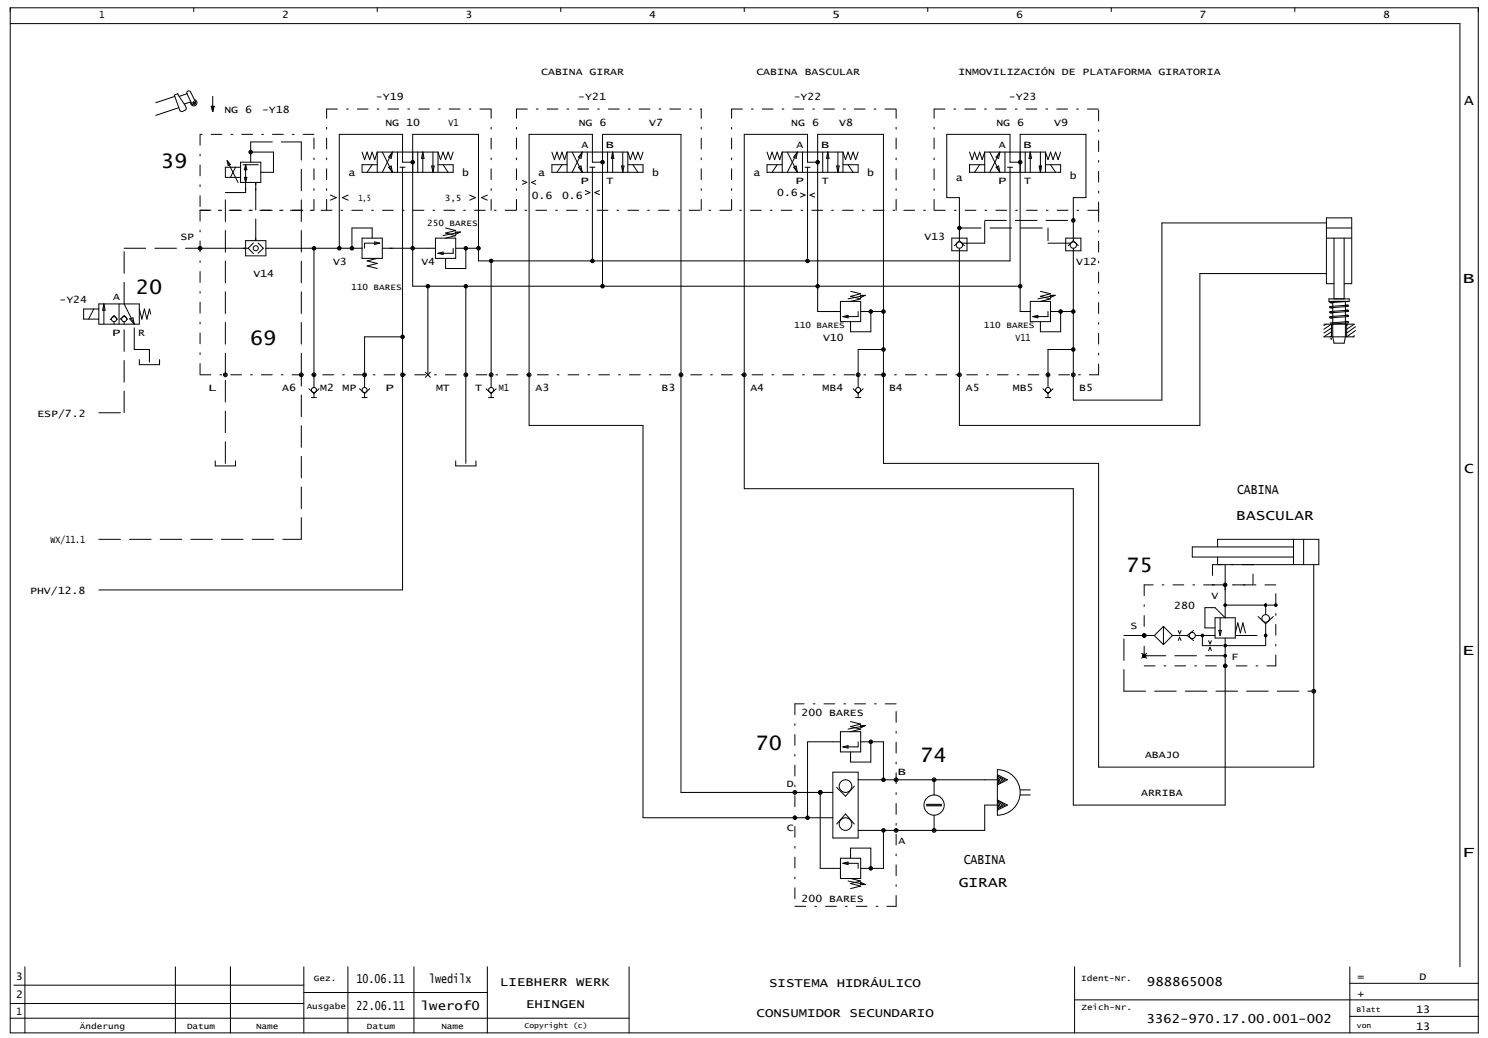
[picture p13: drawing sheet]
<svg xmlns="http://www.w3.org/2000/svg" width="582mm" height="406mm" viewBox="0 0 582 406" stroke-linecap="round" stroke-linejoin="round" font-family="sans-serif">
<defs><g id="words">
<g font-size="7.8">
<text x="62.9" y="65.5">39</text>
<text x="53.1" y="115">20</text>
<text x="97.7" y="134.8">69</text>
<text x="440.5" y="223.9">75</text>
<text x="295.5" y="293.2">70</text>
<text x="359.9" y="298.2">74</text>
</g>
<g font-size="5.7">
<text x="572.7" y="40.9">A</text>
<text x="572" y="110.5">B</text>
<text x="572.7" y="185.2">C</text>
<text x="571.9" y="256.2">E</text>
<text x="571.8" y="335.2">F</text>
</g>
<g font-size="5.6">
<text x="483.9" y="193.3">CABINA</text>
<text x="483.5" y="203.2">BASCULAR</text>
<text x="376.9" y="337.9">CABINA</text>
<text x="375.1" y="346.8">GIRAR</text>
</g>
<g font-size="4.9">
<text x="139.4" y="384.4">10.06.11</text>
<text x="167.8" y="384.4">lwedilx</text>
<text x="195.6" y="385.8">LIEBHERR WERK</text>
<text x="300.8" y="386.1">SISTEMA HIDRÁULICO</text>
<text x="448.6" y="385.8">988865008</text>
<text x="139.5" y="395.1">22.06.11</text>
<text x="164.6" y="395.1">lwerof0</text>
<text x="205.7" y="394.4">EHINGEN</text>
<text x="296" y="397.6">CONSUMIDOR SECUNDARIO</text>
<text x="448.4" y="400.2">3362-970.17.00.001-002</text>
</g>
<g font-size="4.1">
<text x="6.2" y="383.3">3</text>
<text x="530.9" y="383.3">=</text>
<text x="555.3" y="383.3">D</text>
<text x="530.9" y="389.8">+</text>
<text x="6.3" y="390.5">2</text>
<text x="6.4" y="397">1</text>
<text x="554" y="396.3">13</text>
<text x="554" y="402.7">13</text>
</g>
<g font-size="3.9">
<text x="38.8" y="7.1">1</text>
<text x="110.4" y="7.1">2</text>
<text x="182.1" y="7.1">3</text>
<text x="253.9" y="7.1">4</text>
<text x="325.4" y="7.1">5</text>
<text x="397.5" y="7.1">6</text>
<text x="469.2" y="7.1">7</text>
<text x="541" y="7.1">8</text>
<text x="211.7" y="29.3">CABINA GIRAR</text>
<text x="295.8" y="29.3">CABINA BASCULAR</text>
<text x="374.8" y="29.3">INMOVILIZACIÓN DE PLATAFORMA GIRATORIA</text>
<text x="147" y="39.2">-Y19</text>
<text x="226.2" y="39.2">-Y21</text>
<text x="310.4" y="39.2">-Y22</text>
<text x="394.6" y="39.2">-Y23</text>
<text x="87.8" y="44.2">NG 6</text>
<text x="102.5" y="44.2">-Y18</text>
<text x="150.7" y="49.1">NG 10</text>
<text x="175.4" y="49.1">V1</text>
<text x="226.3" y="49.1">NG 6</text>
<text x="254" y="49.1">V7</text>
<text x="309.5" y="49.1">NG 6</text>
<text x="328.2" y="49.1">V8</text>
<text x="389.7" y="49.1">NG 6</text>
<text x="412.3" y="49.1">V9</text>
<text x="227.4" y="58">A</text>
<text x="236.9" y="58">B</text>
<text x="311.5" y="58">A</text>
<text x="321" y="58">B</text>
<text x="390.7" y="58">A</text>
<text x="400.2" y="58">B</text>
<text x="136.3" y="68.9">a</text>
<text x="180.8" y="68.9">b</text>
<text x="210.5" y="68.9">a</text>
<text x="226.9" y="71.9">P</text>
<text x="237.3" y="71.9">T</text>
<text x="255.1" y="68.9">b</text>
<text x="294.6" y="68.9">a</text>
<text x="311" y="71.9">P</text>
<text x="321.4" y="71.9">T</text>
<text x="339.2" y="68.9">b</text>
<text x="373.9" y="70.9">a</text>
<text x="390.2" y="71.9">P</text>
<text x="400.6" y="71.9">T</text>
<text x="418.4" y="69.9">b</text>
<text x="208" y="77.8">0.6</text>
<text x="219.8" y="77.8">0.6</text>
<text x="304" y="76.9">0.6</text>
<text x="70.6" y="93.7">SP</text>
<text x="361.5" y="93.7">V13</text>
<text x="130.2" y="103.6">V3</text>
<text x="164.8" y="103.6">V4</text>
<text x="421" y="103.6">V12</text>
<text x="99.1" y="108.5">V14</text>
<text x="23.2" y="118.4">-Y24</text>
<text x="44.2" y="117.4">A</text>
<text x="43.7" y="131.3">P</text>
<text x="54" y="131.3">R</text>
<text x="321.9" y="133.3">V10</text>
<text x="397.2" y="133.3">V11</text>
<text x="81.4" y="153.1">L</text>
<text x="110.4" y="153.1">A6</text>
<text x="125.2" y="153.1">M2</text>
<text x="134" y="153.1">MP</text>
<text x="150.7" y="153.1">P</text>
<text x="170.5" y="153.1">MT</text>
<text x="185.8" y="153.1">T</text>
<text x="195.1" y="153.1">M1</text>
<text x="209.4" y="153.1">A3</text>
<text x="258.8" y="153.1">B3</text>
<text x="293.5" y="153.1">A4</text>
<text x="321.7" y="153.1">MB4</text>
<text x="347.7" y="153.1">B4</text>
<text x="377.8" y="153.1">A5</text>
<text x="396.2" y="153.1">MB5</text>
<text x="422.2" y="153.1">B5</text>
<text x="14.6" y="163">ESP/7.2</text>
<text x="19.8" y="212.5">WX/11.1</text>
<text x="11.8" y="232.3">PHV/12.8</text>
<text x="459.3" y="238.2">280</text>
<text x="473.9" y="234.3">V</text>
<text x="442.2" y="246.1">S</text>
<text x="481.7" y="258">F</text>
<text x="313.5" y="280.2">200 BARES</text>
<text x="447.9" y="296.6">ABAJO</text>
<text x="351.1" y="302.9">B</text>
<text x="307.7" y="307.9">D</text>
<text x="446.4" y="311.5">ARRIBA</text>
<text x="307.7" y="325">C</text>
<text x="351.5" y="329.9">A</text>
<text x="313.5" y="352.7">200 BARES</text>
</g>
<g font-size="3.4">
<text x="140.2" y="78.6">1,5</text>
<text x="173.9" y="78.6">3,5</text>
<text x="167.1" y="88.5">250 BARES</text>
<text x="137.4" y="113.3">110 BARES</text>
<text x="310.6" y="128.1">110 BARES</text>
<text x="384.9" y="128.1">110 BARES</text>
</g>
<g font-size="3.2">
<text x="122.7" y="383.7">Gez.</text>
<text x="422.9" y="383.7">Ident-Nr.</text>
<text x="120" y="394.5">Ausgabe</text>
<text x="423" y="395.2">Zeich-Nr.</text>
<text x="31.3" y="402.4">Änderung</text>
<text x="73.1" y="402.4">Datum</text>
<text x="100.1" y="402.4">Name</text>
<text x="143.5" y="402.4">Datum</text>
<text x="172.6" y="402.4">Name</text>
</g>
<g font-size="2.9">
<text x="530.5" y="395.8">Blatt</text>
<text x="205.1" y="402.3">Copyright (c)</text>
<text x="530.7" y="402.3">von</text>
</g>
</g></defs>
<g fill="none" stroke="#000" stroke-width=".39">
<path d="M4 3h574.2v401h-574.2zM4 9.2h567v369M75.8 3v1.5M147.6 3v1.5M219.3 3v1.5M291.1 3v1.5M362.9 3v1.5M434.6 3v1.5M506.4 3v1.5M68.2 37.2l1.3-.5 2.9 4.5 .4 1-.2 .8-1.3 .6-1-.5zM68.3 37.7l-7.4 2.5M73.2 36.7l-3.1 1"/>
<path d="M73.3 35.8l.8-.2 .4 .4 2 3.9a.84 .84 0 0 1-.4 1 .84 .84 0 0 1-1.1-.2l-1.9-4.2zM76.1 39a1.24 1.24 0 0 1 .9 1.5 1.24 1.24 0 0 1-1.5 .9 1.24 1.24 0 0 1-.9-1.5l-2.5 .8M83.2 37.7v5.9M69.8 42.2l-8.9 2.9M82.6 41.6h1.2l-.6 2zM83.2 42.5l.2-.6h-.3l.1 1.1 .4-1.3h-.8l.4 1.9M141.6 59.5l1 2.9 1-2.9 1 2.9 1-2.9 1 2.9 1-2.9M147.6 59.5h23.7M147.6 59.5v7.9M149.5 59.5l4 7.9M153.5 59.5l-4 7.9M153.5 59.5l-.5 2.5-1-.5z"/>
<path d="M155.5 59.5v7.9M163.4 59.5v7.9M165.4 59.5l.5 2.5h-1zM165.4 59.5v7.9M169.3 59.5v7.9M171.3 59.5v7.9M171.3 59.5l1 2.9 1-2.9 1 2.9 1-2.9 1 2.9 .9-2.9M215.9 59.5l.9 2.9 1-2.9 1 2.9 1-2.9 1 2.9 1-2.9M221.8 59.5v7.9M221.8 59.5h23.8M223.8 59.5l3.9 7.9M227.7 59.5l-.5 2.5-.9-.5z"/>
<path d="M227.7 59.5l-3.9 7.9M229.7 59.5v7.9M237.6 59.5v7.9M239.6 59.5v7.9M239.6 59.5l.5 2.5h-1zM243.6 59.5v7.9M245.6 59.5v7.9M245.6 59.5l1 2.9 .9-2.9 1 2.9 1-2.9 1 2.9 1-2.9M300 59.5l1 2.9 1-2.9 1 2.9 1-2.9 1 2.9 .9-2.9M305.9 59.5h23.8M305.9 59.5v7.9M307.9 59.5l4 7.9"/>
<path d="M311.9 59.5l-.5 2.5-1-.5zM311.9 59.5l-4 7.9M313.9 59.5v7.9M321.8 59.5v7.9M323.8 59.5l.5 2.5h-1zM323.8 59.5v7.9M327.7 59.5v7.9M329.7 59.5v7.9M329.7 59.5l1 2.9 1-2.9 1 2.9 1-2.9 1 2.9 .9-2.9M379.2 59.5l1 2.9 1-2.9 1 2.9 1-2.9 1 2.9 1-2.9M385.2 59.5h23.7M385.2 59.5v7.9"/>
<path d="M387.1 59.5l4 7.9M391.1 59.5l-.5 2.5-1-.5zM391.1 59.5l-4 7.9M393.1 59.5v7.9M401 59.5v7.9M403 59.5l.5 2.5h-1zM403 59.5v7.9M406.9 59.5v7.9M408.9 59.5v7.9M408.9 59.5l1 2.9 1-2.9 1 2.9 1-2.9 1 2.9 1-2.9M88.8 62.8l4.3 8.6M88.8 62.8l1.3 1.5-.9 .4z"/>
<path d="M92.1 65.4l-2 4M94.1 65.4h-6v4h6M94.1 63.4h7.9v8h-7.9zM95.1 64.4h5.9M95.6 69.4h1l-.5 2zM96.1 64.4v7M96.1 64.4l.5 2h-1zM129.2 76.3l2.3 1-2.3 1M136.2 76.3l-2.3 1 2.3 1M145.6 64.4l-2 3M147.6 64.4h-6v3h35.6v-3h-5.9M152 65.4l1-.5 .5 2.5z"/>
<path d="M156.5 65.4h1.9M157.5 65.4v165.3h-118.8M161.4 63.4h-3.9v-10.9h-24.8v44.6M168.8 64.9h1l-.5 2.5zM173.3 64.4l2 3M183.7 76.3l2.3 1-2.3 1M190.6 76.3l-2.3 1 2.3 1M204.4 70.6l1.7 .8-1.7 .7M209.5 70.6l-1.7 .8 1.7 .7M219.8 64.4l-2 3M221.8 64.4h-5.9v3h35.6v-3h-5.9M226.3 65.4l.9-.5 .5 2.5z"/>
<path d="M228.9 74.5l1.8 .8-1.8 .8M230.7 65.4h2M231.7 65.4v36.6M234.5 74.5l-1.8 .8 1.8 .8M235.7 63.4h-4v-10.9h-24.8v113.9h44.6v153.4h74.2M243.1 64.9h1l-.5 2.5zM247.5 64.4l2 3M304 64.4l-2 3M305.9 64.4h-5.9v3h35.6v-3h-5.9M310.4 65.4l1-.5 .5 2.5zM313.1 75.5l1.8 .8-1.8 .8M314.9 65.4h1.9"/>
<path d="M315.8 65.4v35.7M318.6 75.5l-1.8 .8 1.8 .8M319.8 63.4h-4v-10.9h-24.7v138.6h128.7v123.8h59.4v-65.3M327.2 64.9h1l-.5 2.5zM331.7 64.4l2 3M383.2 64.4l-2 3M385.2 64.4h-6v3h35.7v-3h-6M389.6 65.4l1-.5 .5 2.5zM394.1 65.4h1.9M395.1 65.4v36.6h-208v-49.5h-25.7v59.4h236.6M399 63.4h-3.9v-10.9h-24.8v24.8h5v16.8M406.4 64.9h1l-.5 2.5z"/>
<path d="M410.9 64.4l2 3M78.2 97.1h18.9M96.1 94.1h7.9v6h-7.9zM97.1 97.1l2 2.1M99.1 95l-2 2.1M100 93.1v1M100.9 95l2.1 2.1-2.1 2M104 97.1h37.6M122.8 97.1v54.4M141.6 93.1h7.9v8h-7.9zM146.6 94.6l1.9 .5-1.9 .5zM148.5 95.1h-5.9v2"/>
<path d="M149.5 97.1h11.9M162.4 97.1h7.9M170.3 93.1h7.9v8h-7.9zM171.3 99.1l2-.5v1zM174.3 89.2l3.9 1-3.9 1 3.9 .9-3.9 1M177.2 97.1v2h-5.9M178.1 90.8h1.9l-1.8 .9zM178.2 97.1h8.9M180 90.8l-6.7 1.3M372.3 93.1h5.9v5h-5.9zM375.3 97.1v69.3h94v-59.4h49.5M375.3 94.1l1.9 2"/>
<path d="M375.3 94.1l-2 2M416.8 93.1h6v5h-6zM419.8 94.1v-16.8h4.9v-24.8h-25.7v69.3h4M419.8 94.1l-2 2M419.8 94.1l2 2M518.8 93.1h9.9M518.8 89.2h9.9M518.8 87.2h-64.4v69.3h-34.6v-59.4M521.8 93.1v23.8M525.7 93.1v23.8M38.7 118.9h15.8v7.9h-15.8zM40.6 118.9v7.9"/>
<path d="M40.6 118.9l.5 2.5h-1zM46.6 118.9v7.9M48.5 118.9l4 7.9M147.6 101.1l-4 .9 4 1-4 1 4 1M167.4 111.9v34.7M182.2 111.9v69.3M192.1 102v49.5M235.7 111.9v-59.4h30.6v257.4h59.4M328.7 117.9h7.9v7.9h-7.9zM332.7 113.9l3.9 1-3.9 1 3.9 1-3.9 1M336.5 115.5h1.9l-1.8 .9zM338.4 115.5l-6.7 1.4"/>
<path d="M403 117.9h7.9v7.9h-7.9zM406.9 113.9l4 1-4 1 4 1-4 1M410.8 115.5h1.9l-1.8 .9zM412.7 115.5l-6.8 1.4M519.8 116.9h7.9v1h-7.9zM520.3 117.9l-.3 .2 .3 .3M520.3 118.4l1 .1M521.3 117.9v13.8M521.8 111h-3v-25.8h9.9v25.8h-3M526.2 119.3l1 .1-6.9 .5-.3 .2 .3 .3M526.2 117.9v13.8M527.2 119.4l.2 .2-.2 .3"/>
<path d="M527.2 117.9l-6.9 .5M527.2 119.9l-6.9 .5M36.7 120.9l-2 3.9M38.7 120.9h-6v3.9h6M44.6 125.8v1M46 124.9l-1.4-1.5-1.5 1.6M48.5 123.4l-1.5 1.5M48.6 123.4l1.3 1.5M50.7 124.7l1.3-.4 .5 2.5zM54.5 120.9l1 3.9 1-3.9 1 3.9 .9-3.9 .5 1.9M157.5 131.7h-14.9v19.8M328.7 121.8h-8.9v-69.3h25.7v128.7h84.2v118.8h84.1v-79.2"/>
<path d="M329.7 123.8l2-.5v1zM335.6 121.8v2h-5.9M336.6 121.8h8.9M345.5 136.7h-9.9v14.8M404 123.8l1.9-.5v1zM409.9 121.8v2h-5.9M410.9 121.8h8.9M419.8 136.7h-9.9v14.8M517.8 126.8h11.9M520.3 124.3l1 .2M520.3 122.3l1 .2M520.3 120.4l1 .1"/>
<path d="M520.8 132.2l-.3 .3 .3 .2M520.8 126.8v4.9h-3M521.3 131.7h4.9M521.3 131.7l.5 2.5h3.9l.5-2.5M526.2 125.6l1 .2M526.2 123.2l1 .1M526.2 121.2l1 .2M526.7 126.8v4.9h3M527.2 121.4l.3 .2-.3 .2-6.9 .5M527.2 121.4l-6.9 .4-.3 .3 .3 .2M527.2 123.3l-6.9 .5-.3 .3 .3 .2M527.2 123.3l.3 .3-.3 .2-6.9 .5"/>
<path d="M527.2 125.8l.3 .3-.3 .2-6.9 .5M527.2 125.8l-6.9 .5M54.5 140.7v1.9h7.9v-1.9M120.8 152l2 1.9 2-1.9M121.8 155.5h2M122.8 153.5v2M140.6 152l2 1.9 2-1.9M141.6 155.5h2M142.6 153.5v2M166.4 145.6l1.9 2M168.3 145.6l-1.9 2M190.1 152l2 1.9 2-1.9"/>
<path d="M191.1 155.5h2M192.1 153.5v2M333.7 152l1.9 1.9 2-1.9M334.7 155.5h1.9M335.6 153.5v2M407.9 152l2 1.9 2-1.9M408.9 155.5h2M409.9 153.5v2M84.2 180.3v1.9h7.9v-1.9M178.2 180.3v1.9h8v-1.9M476.2 213.9v-2.9h39.6v9.8h-39.6v-2.9M505.9 211v9.8"/>
<path d="M505.9 213.9h-39.6v4h39.6M509.9 211v9.8M479.2 220.8v20.8M479.2 236.7h15.8v3.7M446.5 255.5l2 2M448.5 255.5l-2 2M451.5 248.6l3.5-3.6 3.6 3.6-3.6 3.5zM460.8 250.5l.6-1.3 .5 1.3M460.8 246.6l.6 1.3 .5-1.3M466.8 246.6l-2.5 2 2.5 1.9M472.7 254.5l.6-1.3 .5 1.3M472.7 250.6l.6 1.3 .5-1.3"/>
<path d="M475.2 241.6h8v8h-8zM476.7 246.6h1l-.5 2zM477.2 241.6v7M483.2 247.6l.9-4 1 4 1-4 1 4M492.1 241.1l2.9 2.9M495 244v8.5h-15.8M498 241.1l-3 2.9M328.7 290.1h-12.9v29.7M328.7 286.2h7.9v7.9h-7.9zM329.7 292.1l2-.5v1zM332.7 282.2l3.9 1-3.9 1 3.9 1-3.9 1M335.6 290.1v2h-5.9"/>
<path d="M336.5 283.8h1.9l-1.8 .9zM336.6 290.1h8.9v14.9M338.4 283.8l-6.7 1.4M320.8 309.9v29.7h7.9M325.7 302h9.9v25.8h-9.9zM334.2 307.5l-3.5 3.9-3.5-3.4M335.6 305h54.5M362.4 314.9h5.9M362.4 314.6h5.9M362.4 315.2h5.9M365.4 305v5.9M365.4 318.9v5.9"/>
<path d="M390.1 301a8.9 8.9 0 0 1 8.9 8.9 8.9 8.9 0 0 1-8.9 9zM390.1 316.9l4-2-4-2 3 2-3 1.5 2-1.5-2-1.5 1 1.5-1 1 .5-1h-5.4v9.9h-49.6M390.1 303l4 2-4 2 3-2-3-1.5 2 1.5-2 1.5 1-1.5-1-1 .5 1.5M399 309h4M399 310.9h4M327.2 322.3l3.5-3.9 3.5 3.9M328.7 335.7h7.9v7.9h-7.9zM329.7 337.7h5.9v1.9M329.7 337.7l2-.5v1zM345.5 324.8v14.8h-8.9M331.7 344.6l6.7 1.4M332.7 343.6l3.9 1-3.9 1 3.9 1-3.9 1"/>
<path d="M336.6 345.1l1.8 .9h-1.9zM9.7 378.2v25.8M68.6 378.2v25.8M90.1 378.2v25.8M118.8 378.2v25.8M136.1 378.2v25.8M161.9 378.2v25.8M190.6 378.2v25.8M246.1 378.2v25.8M420.3 378.2v25.8M528 378.2v25.8M4 398.3h242.1"/>
<path d="M4 392.5h114.8M5.4 385.3h113.4M118.8 388.2h71.8M420.3 391.1h157.9M528 397.5h50.2M528 384.6h50.2"/>
<circle cx="75.8" cy="40.2" r=".35"/>
<circle cx="75.8" cy="40.2" r=".1"/>
<circle cx="75.8" cy="40.2" r=".25"/>
<circle cx="98" cy="59.5" r=".69"/>
<circle cx="98" cy="59.5" r=".5"/>
<circle cx="98" cy="59.5" r=".3"/>
<circle cx="161.4" cy="63.4" r=".5"/>
<circle cx="161.4" cy="63.4" r=".3"/>
<circle cx="161.4" cy="63.4" r=".69"/>
<circle cx="235.7" cy="63.4" r=".5"/>
<circle cx="235.7" cy="63.4" r=".69"/>
<circle cx="235.7" cy="63.4" r=".3"/>
<circle cx="319.8" cy="63.4" r=".69"/>
<circle cx="319.8" cy="63.4" r=".5"/>
<circle cx="319.8" cy="63.4" r=".3"/>
<circle cx="399" cy="63.4" r=".5"/>
<circle cx="399" cy="63.4" r=".69"/>
<circle cx="399" cy="63.4" r=".3"/>
<circle cx="78.2" cy="97.1" r=".74"/>
<circle cx="78.2" cy="97.1" r=".37"/>
<circle cx="100" cy="97.1" r=".99"/>
<circle cx="122.8" cy="97.1" r=".5"/>
<circle cx="122.8" cy="97.1" r=".69"/>
<circle cx="122.8" cy="97.1" r=".2"/>
<circle cx="132.7" cy="97.1" r=".5"/>
<circle cx="132.7" cy="97.1" r=".69"/>
<circle cx="132.7" cy="97.1" r=".2"/>
<circle cx="137.6" cy="97.1" r=".5"/>
<circle cx="137.6" cy="97.1" r=".69"/>
<circle cx="137.6" cy="97.1" r=".2"/>
<circle cx="161.4" cy="97.1" r=".5"/>
<circle cx="161.4" cy="97.1" r=".69"/>
<circle cx="161.4" cy="97.1" r=".2"/>
<circle cx="182.2" cy="97.1" r=".5"/>
<circle cx="182.2" cy="97.1" r=".69"/>
<circle cx="182.2" cy="97.1" r=".2"/>
<circle cx="187.1" cy="97.1" r=".69"/>
<circle cx="187.1" cy="97.1" r=".5"/>
<circle cx="187.1" cy="97.1" r=".2"/>
<circle cx="375.2" cy="95.9" r="1.24"/>
<circle cx="375.2" cy="89.2" r=".5"/>
<circle cx="375.2" cy="89.2" r=".69"/>
<circle cx="375.2" cy="89.2" r=".35"/>
<circle cx="375.2" cy="89.2" r=".2"/>
<circle cx="375.2" cy="89.2" r=".25"/>
<circle cx="375.3" cy="89.2" r=".1"/>
<circle cx="419.8" cy="95.9" r="1.24"/>
<circle cx="419.8" cy="86.2" r=".5"/>
<circle cx="419.8" cy="86.2" r=".69"/>
<circle cx="419.8" cy="86.2" r=".2"/>
<circle cx="167.3" cy="111.9" r=".5"/>
<circle cx="167.3" cy="111.9" r=".69"/>
<circle cx="167.4" cy="111.9" r=".2"/>
<circle cx="182.2" cy="111.9" r=".5"/>
<circle cx="182.2" cy="111.9" r=".69"/>
<circle cx="182.2" cy="111.9" r=".2"/>
<circle cx="192.1" cy="102" r=".69"/>
<circle cx="192.1" cy="102" r=".5"/>
<circle cx="192.1" cy="102" r=".2"/>
<circle cx="231.7" cy="102" r=".69"/>
<circle cx="231.7" cy="102" r=".5"/>
<circle cx="231.7" cy="102" r=".2"/>
<circle cx="235.7" cy="111.9" r=".5"/>
<circle cx="235.7" cy="111.9" r=".69"/>
<circle cx="235.7" cy="111.9" r=".2"/>
<circle cx="315.8" cy="102" r=".69"/>
<circle cx="315.8" cy="102" r=".5"/>
<circle cx="315.9" cy="102" r=".2"/>
<circle cx="319.8" cy="111.9" r=".69"/>
<circle cx="319.8" cy="111.9" r=".5"/>
<circle cx="319.8" cy="111.9" r=".2"/>
<circle cx="399" cy="111.9" r=".5"/>
<circle cx="399" cy="111.9" r=".69"/>
<circle cx="399" cy="111.9" r=".2"/>
<circle cx="44.6" cy="124.8" r=".99"/>
<circle cx="48.5" cy="124.8" r=".99"/>
<circle cx="157.4" cy="131.7" r=".5"/>
<circle cx="157.4" cy="131.7" r=".69"/>
<circle cx="157.4" cy="131.7" r=".2"/>
<circle cx="340.6" cy="121.8" r=".69"/>
<circle cx="340.6" cy="121.8" r=".5"/>
<circle cx="340.6" cy="121.8" r=".2"/>
<circle cx="345.5" cy="121.8" r=".69"/>
<circle cx="345.5" cy="136.7" r=".69"/>
<circle cx="345.5" cy="136.7" r=".5"/>
<circle cx="345.5" cy="121.8" r=".5"/>
<circle cx="345.6" cy="121.8" r=".2"/>
<circle cx="345.6" cy="136.7" r=".2"/>
<circle cx="414.8" cy="121.8" r=".5"/>
<circle cx="414.8" cy="121.8" r=".69"/>
<circle cx="414.9" cy="121.8" r=".2"/>
<circle cx="419.8" cy="136.7" r=".5"/>
<circle cx="419.8" cy="121.8" r=".5"/>
<circle cx="419.8" cy="121.8" r=".69"/>
<circle cx="419.8" cy="136.7" r=".69"/>
<circle cx="419.8" cy="121.8" r=".2"/>
<circle cx="419.8" cy="136.7" r=".2"/>
<circle cx="88.1" cy="146.6" r=".74"/>
<circle cx="88.1" cy="146.6" r=".37"/>
<circle cx="117.8" cy="146.6" r=".74"/>
<circle cx="117.8" cy="146.6" r=".37"/>
<circle cx="122.8" cy="152.5" r=".99"/>
<circle cx="122.8" cy="146.6" r=".74"/>
<circle cx="122.8" cy="146.6" r=".37"/>
<circle cx="142.6" cy="152.5" r=".99"/>
<circle cx="142.6" cy="146.6" r=".74"/>
<circle cx="142.6" cy="146.6" r=".37"/>
<circle cx="157.4" cy="146.6" r=".74"/>
<circle cx="157.4" cy="146.6" r=".37"/>
<circle cx="182.2" cy="146.6" r=".37"/>
<circle cx="182.2" cy="146.6" r=".74"/>
<circle cx="192.1" cy="152.5" r=".99"/>
<circle cx="192.1" cy="146.6" r=".74"/>
<circle cx="192.1" cy="146.6" r=".37"/>
<circle cx="206.9" cy="146.6" r=".74"/>
<circle cx="206.9" cy="146.6" r=".37"/>
<circle cx="266.3" cy="146.6" r=".37"/>
<circle cx="266.3" cy="146.6" r=".74"/>
<circle cx="291.1" cy="146.6" r=".74"/>
<circle cx="291.1" cy="146.6" r=".37"/>
<circle cx="335.6" cy="152.5" r=".99"/>
<circle cx="335.6" cy="146.6" r=".74"/>
<circle cx="335.6" cy="146.6" r=".37"/>
<circle cx="345.5" cy="146.6" r=".74"/>
<circle cx="345.5" cy="146.6" r=".37"/>
<circle cx="375.2" cy="146.6" r=".37"/>
<circle cx="375.2" cy="146.6" r=".74"/>
<circle cx="409.9" cy="152.5" r=".99"/>
<circle cx="409.9" cy="146.6" r=".74"/>
<circle cx="409.9" cy="146.6" r=".37"/>
<circle cx="419.8" cy="146.6" r=".74"/>
<circle cx="419.8" cy="146.6" r=".37"/>
<circle cx="479.2" cy="236.7" r=".52"/>
<circle cx="479.2" cy="228.8" r=".5"/>
<circle cx="479.2" cy="236.7" r=".37"/>
<circle cx="479.2" cy="228.8" r=".69"/>
<circle cx="479.2" cy="236.7" r=".15"/>
<circle cx="479.2" cy="228.8" r=".2"/>
<circle cx="495" cy="236.7" r=".52"/>
<circle cx="495" cy="236.7" r=".37"/>
<circle cx="495" cy="236.7" r=".15"/>
<circle cx="499" cy="236.7" r=".52"/>
<circle cx="499" cy="236.7" r=".37"/>
<circle cx="499" cy="236.7" r=".15"/>
<circle cx="447.5" cy="256.5" r=".5"/>
<circle cx="447.5" cy="248.6" r=".5"/>
<circle cx="447.5" cy="256.5" r=".69"/>
<circle cx="447.5" cy="248.6" r=".69"/>
<circle cx="447.5" cy="256.5" r=".2"/>
<circle cx="447.5" cy="248.6" r=".2"/>
<circle cx="466.3" cy="248.6" r="1.19"/>
<circle cx="470.3" cy="248.6" r=".52"/>
<circle cx="470.3" cy="248.6" r=".37"/>
<circle cx="470.3" cy="248.6" r=".15"/>
<circle cx="479.2" cy="252.5" r=".52"/>
<circle cx="479.2" cy="256.5" r=".52"/>
<circle cx="479.2" cy="256.5" r=".37"/>
<circle cx="479.2" cy="252.5" r=".37"/>
<circle cx="479.2" cy="252.5" r=".15"/>
<circle cx="479.2" cy="256.5" r=".15"/>
<circle cx="495" cy="241.9" r="1.49"/>
<circle cx="495" cy="248.6" r=".52"/>
<circle cx="495" cy="248.6" r=".37"/>
<circle cx="495" cy="248.6" r=".15"/>
<circle cx="479.2" cy="260.4" r=".5"/>
<circle cx="479.2" cy="260.4" r=".69"/>
<circle cx="479.2" cy="260.4" r=".2"/>
<circle cx="513.8" cy="270.3" r=".74"/>
<circle cx="513.8" cy="270.3" r=".37"/>
<circle cx="340.6" cy="290.1" r=".69"/>
<circle cx="340.6" cy="290.1" r=".5"/>
<circle cx="340.6" cy="290.1" r=".2"/>
<circle cx="310.9" cy="319.8" r=".69"/>
<circle cx="310.9" cy="319.8" r=".5"/>
<circle cx="310.9" cy="309.9" r=".37"/>
<circle cx="310.9" cy="309.9" r=".74"/>
<circle cx="310.9" cy="319.8" r=".2"/>
<circle cx="315.8" cy="319.8" r=".69"/>
<circle cx="315.8" cy="319.8" r=".5"/>
<circle cx="315.8" cy="319.8" r=".2"/>
<circle cx="320.8" cy="309.9" r=".69"/>
<circle cx="320.8" cy="309.9" r=".5"/>
<circle cx="320.8" cy="309.9" r=".37"/>
<circle cx="320.8" cy="309.9" r=".74"/>
<circle cx="320.8" cy="309.9" r=".2"/>
<circle cx="330.7" cy="307.5" r="2.48"/>
<circle cx="345.5" cy="305" r=".69"/>
<circle cx="345.5" cy="305" r=".5"/>
<circle cx="345.6" cy="305" r=".2"/>
<circle cx="350.5" cy="305" r=".74"/>
<circle cx="350.5" cy="305" r=".37"/>
<circle cx="365.3" cy="314.9" r="4"/>
<circle cx="365.3" cy="305" r=".74"/>
<circle cx="365.3" cy="305" r=".37"/>
<circle cx="330.7" cy="322.3" r="2.48"/>
<circle cx="340.6" cy="339.6" r=".69"/>
<circle cx="340.6" cy="339.6" r=".5"/>
<circle cx="340.6" cy="339.6" r=".2"/>
<circle cx="345.5" cy="324.8" r=".69"/>
<circle cx="345.5" cy="324.8" r=".5"/>
<circle cx="345.6" cy="324.8" r=".2"/>
<circle cx="350.5" cy="324.8" r=".74"/>
<circle cx="350.5" cy="324.8" r=".37"/>
<circle cx="365.3" cy="324.8" r=".74"/>
<circle cx="365.3" cy="324.8" r=".37"/>
</g>
<g fill="none" stroke="#000" stroke-width=".39" stroke-dasharray="8.5 3.5">
<path d="M98.1 59.5v3.9M98.1 55.5h19.7M107 59.5h-8M88.1 75.3h8M96.1 71.4v2.9M96.1 74.3v-1M96.1 75.3v-1M98.1 60.5v-5M100 74.3v-2.9M100 71.4v.9M102 67.4h5M107 67.4v-7.9"/>
<path d="M48.5 97.1h29.7M100 94.1v-20.8M137.7 97.1v-7.9M137.7 89.2h7.9M145.6 89.2v3.9M375.3 89.2h34.6M376.2 95.1h2M378.2 95.1h7M385.2 95.1v-8.9M385.2 86.2h34.6M409.9 94.1v-4.9M409.9 95.1h6.9"/>
<path d="M418.8 95.1h-2M48.5 118.9v-21.8M174.3 105v-3.9M174.3 105h7.9M182.2 105v-7.9M48.5 126.8v-1M52.5 136.7v-9.9M52.5 136.7h5.9M332.7 129.8v-4M332.7 129.8h7.9M340.6 129.8v-8M406.9 129.8v-4"/>
<path d="M406.9 129.8h8M414.9 129.8v-8M58.4 141.6v-4.9M88.1 146.6v-71.3M117.8 146.6v-91.1M38.7 161.4h9.8M48.5 161.4v-34.6M88.1 181.2v-34.6M38.7 211h79.1M117.8 211v-64.4M471.3 237.7h3.9M475.2 237.7l4 3.9"/>
<path d="M496 236.7h3M439.6 248.6h7.9M447.5 256.5h31.7M447.5 248.6h4M455 252.1v-7.1M458.4 248.6h5.9M467.5 248.6h7.7M470.3 252.5v-3.9M470.3 252.5h7.9M471.3 245.6v-7.9M471.3 245.6h3.9M483.2 248.6h11.8"/>
<path d="M439.6 270.3v-21.7M439.6 270.3h74.2M332.7 298.1v-4M332.7 298.1h7.9M340.6 298.1v-8M332.7 331.7v4M332.7 331.7h7.9M340.6 331.7v7.9"/>
</g>
<g fill="none" stroke="#000" stroke-width=".39" stroke-dasharray="4.2 3.5 .7 3.5">
<path d="M78.2 52.5v29.7M122.8 52.5h-44.6M127.8 42.6h64.3M202 42.6h72.3M286.2 42.6h64.3M365.4 42.6h64.3M78.2 82.2h44.6M78.2 82.2v64.4M122.8 82.2v-29.7M127.8 82.2v-39.6M192.1 82.2v-39.6M202 82.2v-39.6"/>
<path d="M274.3 82.2v-39.6M286.2 82.2v-39.6M350.5 82.2v-39.6M365.4 82.2v-39.6M429.7 82.2h-351.5M429.7 83.2v-40.6M517.8 130.3l3-2M517.8 131.7l3-1.9M517.8 128.8l3-2M517.8 127.3l1-.5M520.3 131.7l.5-.4M526.7 127.3l.5-.5"/>
<path d="M526.7 128.8l3-2M526.7 130.3l3.5-2.5M526.7 131.7l3.5-2.4M529.2 131.7l.5-.4M78.2 146.6h351.5M429.7 146.6v-64.4M447.5 228.8v31.6M474.2 220.8v8M474.2 228.8h15.9M490.1 228.8v-8M490.1 220.8h-15.9M499 228.8h-51.5"/>
<path d="M310.9 275.3v79.2M350.5 275.3h-39.6M447.5 260.4h51.5M499 260.4v-31.6M310.9 354.5h39.6M350.5 354.5v-79.2"/>
</g>
<use href="#words"/>
</svg>
